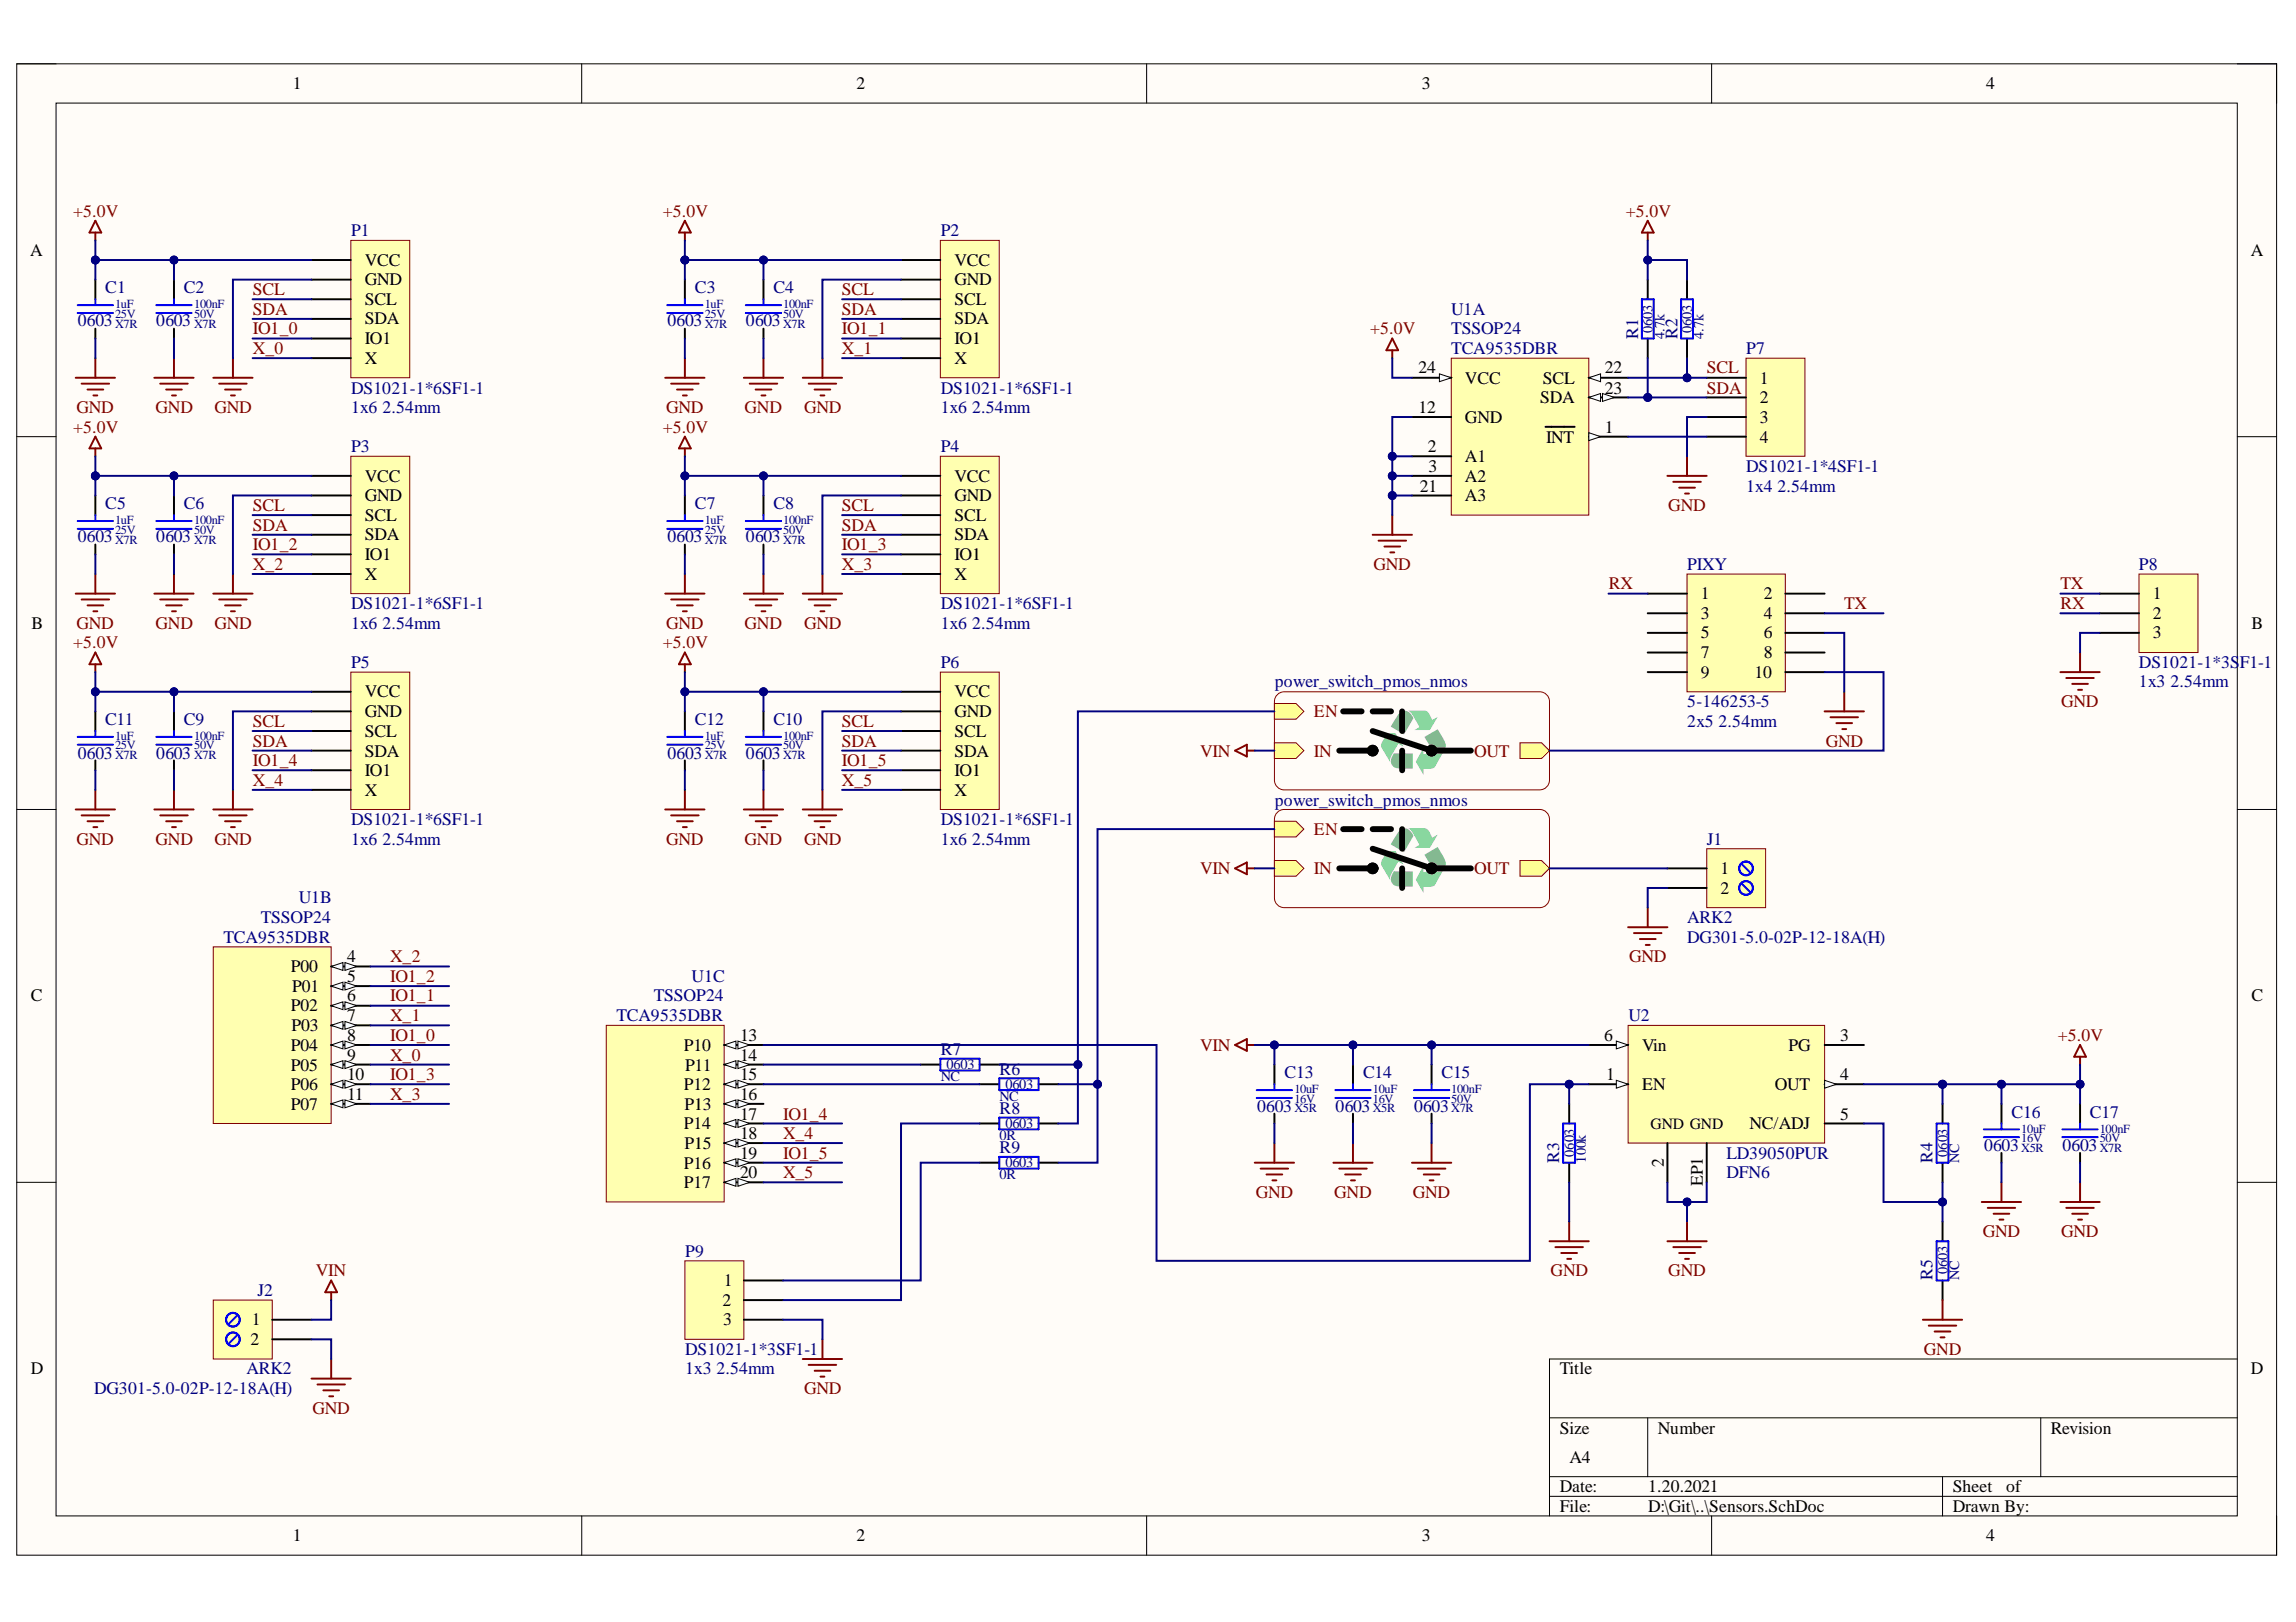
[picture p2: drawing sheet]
<svg xmlns="http://www.w3.org/2000/svg" width="297mm" height="210mm" viewBox="0 0 297 210" stroke-linecap="round" stroke-linejoin="round" font-family="sans-serif">
<defs><g id="words">
<g font-size="2.3">
<text x="37.9" y="11.6">1</text>
<text x="110.8" y="11.6">2</text>
<text x="183.9" y="11.6">3</text>
<text x="256.9" y="11.6">4</text>
<text x="3.9" y="33.1">A</text>
<text x="47.2" y="34.4">VCC</text>
<text x="123.5" y="34.4">VCC</text>
<text x="291.2" y="33.1">A</text>
<text x="47.2" y="36.9">GND</text>
<text x="47.2" y="39.4">SCL</text>
<text x="47.2" y="42">SDA</text>
<text x="123.5" y="36.9">GND</text>
<text x="123.5" y="39.4">SCL</text>
<text x="123.5" y="42">SDA</text>
<text x="47.2" y="44.5">IO1</text>
<text x="47.2" y="47">X</text>
<text x="123.5" y="44.5">IO1</text>
<text x="123.5" y="47">X</text>
<text x="183.5" y="53.5">12</text>
<text x="183.5" y="48.3">24</text>
<text x="189.5" y="49.7">VCC</text>
<text x="199.3" y="52.2">SDA</text>
<text x="199.6" y="49.7">SCL</text>
<text x="207.6" y="48.3">22</text>
<text x="207.6" y="50.9">23</text>
<text x="227.7" y="49.7">1</text>
<text x="227.7" y="52.2">2</text>
<text x="184.7" y="58.5">2</text>
<text x="189.5" y="59.8">A1</text>
<text x="189.5" y="54.7">GND</text>
<text x="200" y="57.3">INT</text>
<text x="207.6" y="56">1</text>
<text x="227.7" y="54.7">3</text>
<text x="227.7" y="57.3">4</text>
<text x="47.2" y="62.3">VCC</text>
<text x="47.2" y="64.9">GND</text>
<text x="123.5" y="62.3">VCC</text>
<text x="123.5" y="64.9">GND</text>
<text x="183.7" y="63.6">21</text>
<text x="184.8" y="61.1">3</text>
<text x="189.5" y="62.3">A2</text>
<text x="189.5" y="64.9">A3</text>
<text x="47.2" y="67.4">SCL</text>
<text x="47.2" y="69.9">SDA</text>
<text x="123.5" y="67.4">SCL</text>
<text x="123.5" y="69.9">SDA</text>
<text x="47.2" y="72.5">IO1</text>
<text x="47.2" y="75">X</text>
<text x="123.5" y="72.5">IO1</text>
<text x="123.5" y="75">X</text>
<text x="220.1" y="77.5">1</text>
<text x="228.2" y="77.5">2</text>
<text x="278.5" y="77.5">1</text>
<text x="4.1" y="81.4">B</text>
<text x="220.1" y="80.1">3</text>
<text x="220.1" y="82.6">5</text>
<text x="228.2" y="80.1">4</text>
<text x="228.2" y="82.6">6</text>
<text x="278.5" y="80.1">2</text>
<text x="278.5" y="82.6">3</text>
<text x="291.3" y="81.4">B</text>
<text x="220.1" y="85.2">7</text>
<text x="220.1" y="87.7">9</text>
<text x="227" y="87.7">10</text>
<text x="228.2" y="85.2">8</text>
<text x="47.2" y="90.2">VCC</text>
<text x="47.2" y="92.8">GND</text>
<text x="47.2" y="95.4">SCL</text>
<text x="123.5" y="90.2">VCC</text>
<text x="123.5" y="92.8">GND</text>
<text x="123.5" y="95.4">SCL</text>
<text x="47.2" y="97.9">SDA</text>
<text x="47.2" y="100.4">IO1</text>
<text x="123.5" y="97.9">SDA</text>
<text x="123.5" y="100.4">IO1</text>
<text x="47.2" y="103">X</text>
<text x="123.5" y="103">X</text>
<text x="222.6" y="113.1">1</text>
<text x="222.6" y="115.7">2</text>
<text x="37.6" y="125.8">P00</text>
<text x="44.9" y="124.5">4</text>
<text x="4" y="129.6">C</text>
<text x="37.6" y="130.9">P02</text>
<text x="37.8" y="128.3">P01</text>
<text x="44.9" y="127.1">5</text>
<text x="44.9" y="129.6">6</text>
<text x="291.3" y="129.6">C</text>
<text x="37.6" y="136">P04</text>
<text x="37.7" y="133.4">P03</text>
<text x="44.9" y="132.1">7</text>
<text x="44.9" y="134.7">8</text>
<text x="44.9" y="137.3">9</text>
<text x="88.5" y="136">P10</text>
<text x="95.7" y="134.7">13</text>
<text x="95.7" y="137.3">14</text>
<text x="207.5" y="134.7">6</text>
<text x="212.4" y="136">Vin</text>
<text x="231.4" y="136">PG</text>
<text x="238.1" y="134.7">3</text>
<text x="37.6" y="138.5">P05</text>
<text x="37.6" y="141.1">P06</text>
<text x="37.6" y="143.6">P07</text>
<text x="44.9" y="139.8">10</text>
<text x="44.9" y="142.3">11</text>
<text x="88.5" y="141.1">P12</text>
<text x="88.5" y="143.6">P13</text>
<text x="88.6" y="138.5">P11</text>
<text x="95.7" y="139.8">15</text>
<text x="95.7" y="142.3">16</text>
<text x="207.8" y="139.8">1</text>
<text x="212.4" y="141.1">EN</text>
<text x="229.6" y="141.1">OUT</text>
<text x="238.1" y="139.8">4</text>
<text x="88.5" y="146.2">P14</text>
<text x="88.5" y="148.7">P15</text>
<text x="95.7" y="144.9">17</text>
<text x="95.7" y="147.4">18</text>
<text x="95.7" y="150">19</text>
<text x="226.3" y="146.2">NC/ADJ</text>
<text x="238.1" y="144.9">5</text>
<text x="88.5" y="151.2">P16</text>
<text x="88.5" y="153.8">P17</text>
<text x="95.7" y="152.5">20</text>
<text x="215.2" y="151" transform="rotate(-90 215.2 151)">2</text>
<text x="220.3" y="153.5" transform="rotate(-90 220.3 153.5)">EP1</text>
<text x="93.6" y="166.4">1</text>
<text x="32.6" y="171.5">1</text>
<text x="93.5" y="169">2</text>
<text x="93.5" y="171.5">3</text>
<text x="4" y="177.8">D</text>
<text x="32.4" y="174">2</text>
<text x="201.8" y="177.8">Title</text>
<text x="291.2" y="177.8">D</text>
<text x="201.8" y="185.5">Size</text>
<text x="214.5" y="185.5">Number</text>
<text x="265.3" y="185.5">Revision</text>
<text x="203.1" y="189.3">A4</text>
<text x="201.8" y="193.1">Date:</text>
<text x="201.8" y="195.7">File:</text>
<text x="213.2" y="193.1">1.20.2021</text>
<text x="213.2" y="195.7">D:\Git\..\Sensors.SchDoc</text>
<text x="252.6" y="193.1">Sheet</text>
<text x="252.6" y="195.7">Drawn By:</text>
<text x="259.6" y="193.1">of</text>
<text x="37.9" y="199.5">1</text>
<text x="110.8" y="199.5">2</text>
<text x="183.9" y="199.5">3</text>
<text x="256.9" y="199.5">4</text>
</g>
<g font-size="2.3" fill="#800000">
<text x="9.5" y="28">+5.0V</text>
<text x="85.8" y="28">+5.0V</text>
<text x="210.3" y="28">+5.0V</text>
<text x="32.7" y="38.2">SCL</text>
<text x="32.7" y="40.7">SDA</text>
<text x="108.9" y="38.2">SCL</text>
<text x="108.9" y="40.7">SDA</text>
<text x="32.7" y="43.2">IO1_0</text>
<text x="32.7" y="45.8">X_0</text>
<text x="108.9" y="43.2">IO1_1</text>
<text x="108.9" y="45.8">X_1</text>
<text x="177.3" y="43.2">+5.0V</text>
<text x="9.9" y="53.5">GND</text>
<text x="20.1" y="53.5">GND</text>
<text x="27.7" y="53.5">GND</text>
<text x="86.2" y="53.5">GND</text>
<text x="96.3" y="53.5">GND</text>
<text x="104" y="53.5">GND</text>
<text x="220.8" y="48.3">SCL</text>
<text x="220.8" y="50.9">SDA</text>
<text x="9.5" y="56">+5.0V</text>
<text x="85.8" y="56">+5.0V</text>
<text x="32.7" y="66.1">SCL</text>
<text x="32.7" y="68.7">SDA</text>
<text x="32.7" y="71.2">IO1_2</text>
<text x="108.9" y="66.1">SCL</text>
<text x="108.9" y="68.7">SDA</text>
<text x="108.9" y="71.2">IO1_3</text>
<text x="215.8" y="66.1">GND</text>
<text x="32.7" y="73.7">X_2</text>
<text x="108.9" y="73.7">X_3</text>
<text x="177.7" y="73.7">GND</text>
<text x="208.1" y="76.3">RX</text>
<text x="266.6" y="76.3">TX</text>
<text x="9.5" y="83.9">+5.0V</text>
<text x="9.9" y="81.4">GND</text>
<text x="20.1" y="81.4">GND</text>
<text x="27.7" y="81.4">GND</text>
<text x="85.8" y="83.9">+5.0V</text>
<text x="86.2" y="81.4">GND</text>
<text x="96.3" y="81.4">GND</text>
<text x="104" y="81.4">GND</text>
<text x="238.6" y="78.8">TX</text>
<text x="266.6" y="78.8">RX</text>
<text x="32.7" y="94.1">SCL</text>
<text x="108.9" y="94.1">SCL</text>
<text x="170" y="92.8">EN</text>
<text x="266.7" y="91.5">GND</text>
<text x="32.7" y="96.6">SDA</text>
<text x="32.7" y="99.2">IO1_4</text>
<text x="32.7" y="101.7">X_4</text>
<text x="108.9" y="96.6">SDA</text>
<text x="108.9" y="99.2">IO1_5</text>
<text x="108.9" y="101.7">X_5</text>
<text x="155.3" y="97.9">VIN</text>
<text x="170" y="97.9">IN</text>
<text x="190.7" y="97.9">OUT</text>
<text x="236.2" y="96.6">GND</text>
<text x="9.9" y="109.3">GND</text>
<text x="20.1" y="109.3">GND</text>
<text x="27.7" y="109.3">GND</text>
<text x="86.2" y="109.3">GND</text>
<text x="96.3" y="109.3">GND</text>
<text x="104" y="109.3">GND</text>
<text x="155.3" y="113.1">VIN</text>
<text x="170" y="113.1">IN</text>
<text x="170" y="108">EN</text>
<text x="190.7" y="113.1">OUT</text>
<text x="50.5" y="124.5">X_2</text>
<text x="210.8" y="124.5">GND</text>
<text x="50.5" y="129.6">IO1_1</text>
<text x="50.5" y="127.1">IO1_2</text>
<text x="50.5" y="134.7">IO1_0</text>
<text x="50.5" y="137.3">X_0</text>
<text x="50.5" y="132.1">X_1</text>
<text x="155.3" y="136">VIN</text>
<text x="266.2" y="134.7">+5.0V</text>
<text x="50.5" y="139.8">IO1_3</text>
<text x="50.5" y="142.3">X_3</text>
<text x="101.3" y="144.9">IO1_4</text>
<text x="101.3" y="147.4">X_4</text>
<text x="101.3" y="150">IO1_5</text>
<text x="101.3" y="152.5">X_5</text>
<text x="162.5" y="155">GND</text>
<text x="172.6" y="155">GND</text>
<text x="182.8" y="155">GND</text>
<text x="256.5" y="160.1">GND</text>
<text x="266.7" y="160.1">GND</text>
<text x="40.8" y="165.2">VIN</text>
<text x="200.6" y="165.2">GND</text>
<text x="215.8" y="165.2">GND</text>
<text x="248.9" y="175.3">GND</text>
<text x="40.4" y="183">GND</text>
<text x="104" y="180.5">GND</text>
</g>
<g font-size="2.3" fill="#000080">
<text x="45.4" y="30.6">P1</text>
<text x="121.7" y="30.6">P2</text>
<text x="13.6" y="37.9">C1</text>
<text x="23.8" y="37.9">C2</text>
<text x="89.9" y="37.9">C3</text>
<text x="100.1" y="37.9">C4</text>
<text x="187.8" y="40.7">U1A</text>
<text x="10.1" y="42.2">0603</text>
<text x="20.2" y="42.2">0603</text>
<text x="86.4" y="42.2">0603</text>
<text x="96.5" y="42.2">0603</text>
<text x="187.8" y="45.8">TCA9535DBR</text>
<text x="187.8" y="43.2">TSSOP24</text>
<text x="211.9" y="43.8" transform="rotate(-90 211.9 43.8)">R1</text>
<text x="217" y="43.8" transform="rotate(-90 217 43.8)">R2</text>
<text x="225.9" y="45.8">P7</text>
<text x="45.4" y="50.9">DS1021-1*6SF1-1</text>
<text x="45.4" y="53.5">1x6</text>
<text x="49.5" y="53.5">2.54mm</text>
<text x="121.7" y="50.9">DS1021-1*6SF1-1</text>
<text x="121.7" y="53.5">1x6</text>
<text x="125.8" y="53.5">2.54mm</text>
<text x="45.4" y="58.5">P3</text>
<text x="121.7" y="58.5">P4</text>
<text x="13.6" y="65.9">C5</text>
<text x="23.8" y="65.9">C6</text>
<text x="89.9" y="65.9">C7</text>
<text x="100.1" y="65.9">C8</text>
<text x="225.9" y="61.1">DS1021-1*4SF1-1</text>
<text x="225.9" y="63.6">1x4</text>
<text x="230" y="63.6">2.54mm</text>
<text x="10.1" y="70.2">0603</text>
<text x="20.2" y="70.2">0603</text>
<text x="86.4" y="70.2">0603</text>
<text x="96.5" y="70.2">0603</text>
<text x="218.3" y="73.7">PIXY</text>
<text x="276.7" y="73.7">P8</text>
<text x="45.4" y="78.8">DS1021-1*6SF1-1</text>
<text x="45.4" y="81.4">1x6</text>
<text x="49.5" y="81.4">2.54mm</text>
<text x="121.7" y="78.8">DS1021-1*6SF1-1</text>
<text x="121.7" y="81.4">1x6</text>
<text x="125.8" y="81.4">2.54mm</text>
<text x="45.4" y="86.4">P5</text>
<text x="121.7" y="86.4">P6</text>
<text x="164.9" y="89">power_switch_pmos_nmos</text>
<text x="276.7" y="86.4">DS1021-1*3SF1-1</text>
<text x="276.7" y="89">1x3</text>
<text x="280.8" y="89">2.54mm</text>
<text x="13.6" y="93.9">C11</text>
<text x="23.8" y="93.9">C9</text>
<text x="89.9" y="93.9">C12</text>
<text x="100.1" y="93.9">C10</text>
<text x="218.3" y="91.5">5-146253-5</text>
<text x="218.3" y="94.1">2x5</text>
<text x="222.3" y="94.1">2.54mm</text>
<text x="10.1" y="98.2">0603</text>
<text x="20.2" y="98.2">0603</text>
<text x="86.4" y="98.2">0603</text>
<text x="96.5" y="98.2">0603</text>
<text x="45.4" y="106.8">DS1021-1*6SF1-1</text>
<text x="121.7" y="106.8">DS1021-1*6SF1-1</text>
<text x="164.9" y="104.2">power_switch_pmos_nmos</text>
<text x="45.4" y="109.3">1x6</text>
<text x="49.5" y="109.3">2.54mm</text>
<text x="121.7" y="109.3">1x6</text>
<text x="125.8" y="109.3">2.54mm</text>
<text x="220.8" y="109.3">J1</text>
<text x="33.7" y="119.5">TSSOP24</text>
<text x="38.7" y="116.9">U1B</text>
<text x="218.3" y="119.5">ARK2</text>
<text x="28.9" y="122">TCA9535DBR</text>
<text x="218.3" y="122">DG301-5.0-02P-12-18A(H)</text>
<text x="84.6" y="129.6">TSSOP24</text>
<text x="89.5" y="127.1">U1C</text>
<text x="79.8" y="132.1">TCA9535DBR</text>
<text x="121.7" y="136.5">R7</text>
<text x="210.7" y="132.1">U2</text>
<text x="129.3" y="139.1">R6</text>
<text x="162.6" y="143.9">0603</text>
<text x="166.2" y="139.6">C13</text>
<text x="172.8" y="143.9">0603</text>
<text x="176.3" y="139.6">C14</text>
<text x="182.9" y="143.9">0603</text>
<text x="186.5" y="139.6">C15</text>
<text x="129.3" y="144.1">R8</text>
<text x="129.3" y="149.2">R9</text>
<text x="223.4" y="150">LD39050PUR</text>
<text x="256.7" y="148.9">0603</text>
<text x="260.2" y="144.6">C16</text>
<text x="266.8" y="148.9">0603</text>
<text x="270.4" y="144.6">C17</text>
<text x="201.7" y="150.5" transform="rotate(-90 201.7 150.5)">R3</text>
<text x="223.4" y="152.5">DFN6</text>
<text x="250" y="150.5" transform="rotate(-90 250 150.5)">R4</text>
<text x="33.3" y="167.7">J2</text>
<text x="88.6" y="162.6">P9</text>
<text x="250" y="165.7" transform="rotate(-90 250 165.7)">R5</text>
<text x="31.9" y="177.8">ARK2</text>
<text x="88.6" y="175.3">DS1021-1*3SF1-1</text>
<text x="88.6" y="177.8">1x3</text>
<text x="92.7" y="177.8">2.54mm</text>
<text x="12.2" y="180.5">DG301-5.0-02P-12-18A(H)</text>
</g>
<text font-size="2" x="213.5" y="146.2">GND GND</text>
<g font-size="1.9" fill="#000080">
<text x="213.8" y="43.1" transform="rotate(-90 213.8 43.1)">0603</text>
<text x="215.3" y="43.8" transform="rotate(-90 215.3 43.8)">4.7k</text>
<text x="218.9" y="43.1" transform="rotate(-90 218.9 43.1)">0603</text>
<text x="220.4" y="43.8" transform="rotate(-90 220.4 43.8)">4.7k</text>
<text x="121.7" y="139.9">NC</text>
<text x="122.5" y="138.4">0603</text>
<text x="129.3" y="142.4">NC</text>
<text x="130.1" y="140.9">0603</text>
<text x="129.3" y="147.5">0R</text>
<text x="130.1" y="146">0603</text>
<text x="203.7" y="149.7" transform="rotate(-90 203.7 149.7)">0603</text>
<text x="251.9" y="149.7" transform="rotate(-90 251.9 149.7)">0603</text>
<text x="129.3" y="152.6">0R</text>
<text x="130.1" y="151.1">0603</text>
<text x="205.2" y="150.5" transform="rotate(-90 205.2 150.5)">100k</text>
<text x="253.5" y="150.5" transform="rotate(-90 253.5 150.5)">NC</text>
<text x="251.9" y="164.9" transform="rotate(-90 251.9 164.9)">0603</text>
<text x="253.5" y="165.7" transform="rotate(-90 253.5 165.7)">NC</text>
</g>
<g font-size="1.6" fill="#000080">
<text x="14.9" y="41.1">25V</text>
<text x="14.9" y="39.9">1uF</text>
<text x="25.1" y="41.1">50V</text>
<text x="25.1" y="39.9">100nF</text>
<text x="91.2" y="41.1">25V</text>
<text x="91.2" y="39.9">1uF</text>
<text x="101.3" y="41.1">50V</text>
<text x="101.3" y="39.9">100nF</text>
<text x="14.9" y="42.4">X7R</text>
<text x="25.1" y="42.4">X7R</text>
<text x="91.2" y="42.4">X7R</text>
<text x="101.3" y="42.4">X7R</text>
<text x="14.9" y="70.4">X7R</text>
<text x="14.9" y="69.1">25V</text>
<text x="14.9" y="67.8">1uF</text>
<text x="25.1" y="70.4">X7R</text>
<text x="25.1" y="69.1">50V</text>
<text x="25.1" y="67.8">100nF</text>
<text x="91.2" y="70.4">X7R</text>
<text x="91.2" y="69.1">25V</text>
<text x="91.2" y="67.8">1uF</text>
<text x="101.3" y="70.4">X7R</text>
<text x="101.3" y="69.1">50V</text>
<text x="101.3" y="67.8">100nF</text>
<text x="14.9" y="95.7">1uF</text>
<text x="25.1" y="95.7">100nF</text>
<text x="91.2" y="95.7">1uF</text>
<text x="101.3" y="95.7">100nF</text>
<text x="14.9" y="98.2">X7R</text>
<text x="14.9" y="97">25V</text>
<text x="25.1" y="98.2">X7R</text>
<text x="25.1" y="97">50V</text>
<text x="91.2" y="98.2">X7R</text>
<text x="91.2" y="97">25V</text>
<text x="101.3" y="98.2">X7R</text>
<text x="101.3" y="97">50V</text>
<text x="167.5" y="144">X5R</text>
<text x="167.5" y="142.7">16V</text>
<text x="167.5" y="141.4">10uF</text>
<text x="177.6" y="144">X5R</text>
<text x="177.6" y="142.7">16V</text>
<text x="177.6" y="141.4">10uF</text>
<text x="187.8" y="144">X7R</text>
<text x="187.8" y="142.7">50V</text>
<text x="187.8" y="141.4">100nF</text>
<text x="261.5" y="149.1">X5R</text>
<text x="261.5" y="147.8">16V</text>
<text x="261.5" y="146.6">10uF</text>
<text x="271.7" y="149.1">X7R</text>
<text x="271.7" y="147.8">50V</text>
<text x="271.7" y="146.6">100nF</text>
</g>
</g></defs>
<path d="M2.2 8.3h292.3v193h-292.3z" fill-rule="evenodd" fill="#fffcf8"/>
<path d="M2.2 8.3h292.3v193h-292.3z" fill="none" stroke="#000" stroke-width=".13"/>
<path d="M7.3 13.3h282.1v182.9h-282.1z" fill-rule="evenodd" fill="#fffcf8"/>
<g fill="none" stroke="#000" stroke-width=".13">
<path d="M2.2 8.3h5.1M7.3 13.3h282.1v182.9h-282.1zM75.3 8.3v5M148.3 8.3v5M221.4 8.3v5M289.4 8.3h5.1v5M2.2 56.5h5.1M289.4 56.5h5.1M2.2 104.8h5.1M289.4 104.8h5.1M2.2 153h5.1M289.4 153h5.1"/>
<path d="M289.4 175.9h-88.9v20.3M75.3 196.2v5.1M148.3 196.2v5.1M200.5 183.5h88.9M200.5 191.1h88.9M200.5 193.6h88.9M213.2 183.5v7.6M221.4 196.2v5.1M251.3 191.1v5.1M264 183.5v7.6M294.5 196.2v5.1"/>
</g>
<path d="M187.8 46.4h17.7v20.3h-17.7z" fill-rule="evenodd" fill="#ffffb0"/>
<path d="M187.8 46.4h17.7v20.3h-17.7z" fill="none" stroke="#800000" stroke-width=".13"/>
<path d="M205.5 56.5h5.1" fill="none" stroke="#000" stroke-width=".25"/>
<path d="M205.5 56l1.6 .5-1.6 .5z" fill="#f8fcff"/>
<path d="M205.5 56l1.6 .5-1.6 .5z" fill="none" stroke="#000" stroke-width=".13"/>
<path d="M182.7 59h5.1M182.7 54h5.1M199.9 55.2h3.8M205.5 48.9h5.1M182.7 61.6h5.1M182.7 64.1h5.1" fill="none" stroke="#000" stroke-width=".25"/>
<path d="M205.5 48.9l1.6-.5v1z" fill="#f8fcff"/>
<path d="M205.5 48.9l1.6-.5v1z" fill="none" stroke="#000" stroke-width=".13"/>
<path d="M205.5 51.4h5.1" fill="none" stroke="#000" stroke-width=".25"/>
<path d="M205.5 51.4l1.6-.5v1z" fill="#f8fcff"/>
<path d="M205.5 51.4l1.6-.5v1z" fill="none" stroke="#000" stroke-width=".13"/>
<path d="M207.3 50.9l1.6 .5-1.6 .5z" fill="#f8fcff"/>
<path d="M207.3 50.9l1.6 .5-1.6 .5z" fill="none" stroke="#000" stroke-width=".13"/>
<path d="M182.7 48.9h5.1" fill="none" stroke="#000" stroke-width=".25"/>
<path d="M186.2 48.4l1.6 .5-1.6 .5z" fill="#f8fcff"/>
<path d="M186.2 48.4l1.6 .5-1.6 .5z" fill="none" stroke="#000" stroke-width=".13"/>
<path d="M27.6 122.5h15.2v22.9h-15.2z" fill-rule="evenodd" fill="#ffffb0"/>
<path d="M27.6 122.5h15.2v22.9h-15.2z" fill="none" stroke="#800000" stroke-width=".13"/>
<path d="M42.8 125.1h5.1" fill="none" stroke="#000" stroke-width=".25"/>
<path d="M42.8 125.1l1.6-.5v1z" fill="#f8fcff"/>
<path d="M42.8 125.1l1.6-.5v1z" fill="none" stroke="#000" stroke-width=".13"/>
<path d="M44.6 124.6l1.6 .5-1.6 .5z" fill="#f8fcff"/>
<path d="M44.6 124.6l1.6 .5-1.6 .5z" fill="none" stroke="#000" stroke-width=".13"/>
<path d="M42.8 127.6h5.1" fill="none" stroke="#000" stroke-width=".25"/>
<path d="M42.8 127.6l1.6-.5v1z" fill="#f8fcff"/>
<path d="M42.8 127.6l1.6-.5v1z" fill="none" stroke="#000" stroke-width=".13"/>
<path d="M44.6 127.1l1.6 .5-1.6 .5z" fill="#f8fcff"/>
<path d="M44.6 127.1l1.6 .5-1.6 .5z" fill="none" stroke="#000" stroke-width=".13"/>
<path d="M42.8 130.2h5.1" fill="none" stroke="#000" stroke-width=".25"/>
<path d="M42.8 130.2l1.6-.6v1.1z" fill="#f8fcff"/>
<path d="M42.8 130.2l1.6-.6v1.1z" fill="none" stroke="#000" stroke-width=".13"/>
<path d="M44.6 129.6l1.6 .6-1.6 .5z" fill="#f8fcff"/>
<path d="M44.6 129.6l1.6 .6-1.6 .5z" fill="none" stroke="#000" stroke-width=".13"/>
<path d="M42.8 132.7h5.1" fill="none" stroke="#000" stroke-width=".25"/>
<path d="M42.8 132.7l1.6-.5v1z" fill="#f8fcff"/>
<path d="M42.8 132.7l1.6-.5v1z" fill="none" stroke="#000" stroke-width=".13"/>
<path d="M44.6 132.2l1.6 .5-1.6 .5z" fill="#f8fcff"/>
<path d="M44.6 132.2l1.6 .5-1.6 .5z" fill="none" stroke="#000" stroke-width=".13"/>
<path d="M42.8 135.2h5.1" fill="none" stroke="#000" stroke-width=".25"/>
<path d="M42.8 135.2l1.6-.5v1z" fill="#f8fcff"/>
<path d="M42.8 135.2l1.6-.5v1z" fill="none" stroke="#000" stroke-width=".13"/>
<path d="M44.6 134.7l1.6 .5-1.6 .5z" fill="#f8fcff"/>
<path d="M44.6 134.7l1.6 .5-1.6 .5z" fill="none" stroke="#000" stroke-width=".13"/>
<path d="M42.8 137.8h5.1" fill="none" stroke="#000" stroke-width=".25"/>
<path d="M42.8 137.8l1.6-.5v1z" fill="#f8fcff"/>
<path d="M42.8 137.8l1.6-.5v1z" fill="none" stroke="#000" stroke-width=".13"/>
<path d="M44.6 137.3l1.6 .5-1.6 .5z" fill="#f8fcff"/>
<path d="M44.6 137.3l1.6 .5-1.6 .5z" fill="none" stroke="#000" stroke-width=".13"/>
<path d="M42.8 140.3h5.1" fill="none" stroke="#000" stroke-width=".25"/>
<path d="M42.8 140.3l1.6-.5v1z" fill="#f8fcff"/>
<path d="M42.8 140.3l1.6-.5v1z" fill="none" stroke="#000" stroke-width=".13"/>
<path d="M44.6 139.8l1.6 .5-1.6 .5z" fill="#f8fcff"/>
<path d="M44.6 139.8l1.6 .5-1.6 .5z" fill="none" stroke="#000" stroke-width=".13"/>
<path d="M42.8 142.9h5.1" fill="none" stroke="#000" stroke-width=".25"/>
<path d="M42.8 142.9l1.6-.6v1.1z" fill="#f8fcff"/>
<path d="M42.8 142.9l1.6-.6v1.1z" fill="none" stroke="#000" stroke-width=".13"/>
<path d="M44.6 142.3l1.6 .6-1.6 .5z" fill="#f8fcff"/>
<path d="M44.6 142.3l1.6 .6-1.6 .5z" fill="none" stroke="#000" stroke-width=".13"/>
<path d="M78.4 132.7h15.3v22.8h-15.3z" fill-rule="evenodd" fill="#ffffb0"/>
<path d="M78.4 132.7h15.3v22.8h-15.3z" fill="none" stroke="#800000" stroke-width=".13"/>
<path d="M93.7 135.2h5.1" fill="none" stroke="#000" stroke-width=".25"/>
<path d="M93.7 135.2l1.5-.5v1z" fill="#f8fcff"/>
<path d="M93.7 135.2l1.5-.5v1z" fill="none" stroke="#000" stroke-width=".13"/>
<path d="M95.5 134.7l1.5 .5-1.5 .5z" fill="#f8fcff"/>
<path d="M95.5 134.7l1.5 .5-1.5 .5z" fill="none" stroke="#000" stroke-width=".13"/>
<path d="M93.7 137.8h5.1" fill="none" stroke="#000" stroke-width=".25"/>
<path d="M93.7 137.8l1.5-.5v1z" fill="#f8fcff"/>
<path d="M93.7 137.8l1.5-.5v1z" fill="none" stroke="#000" stroke-width=".13"/>
<path d="M95.5 137.3l1.5 .5-1.5 .5z" fill="#f8fcff"/>
<path d="M95.5 137.3l1.5 .5-1.5 .5z" fill="none" stroke="#000" stroke-width=".13"/>
<path d="M93.7 140.3h5.1" fill="none" stroke="#000" stroke-width=".25"/>
<path d="M93.7 140.3l1.5-.5v1z" fill="#f8fcff"/>
<path d="M93.7 140.3l1.5-.5v1z" fill="none" stroke="#000" stroke-width=".13"/>
<path d="M95.5 139.8l1.5 .5-1.5 .5z" fill="#f8fcff"/>
<path d="M95.5 139.8l1.5 .5-1.5 .5z" fill="none" stroke="#000" stroke-width=".13"/>
<path d="M93.7 142.9h5.1" fill="none" stroke="#000" stroke-width=".25"/>
<path d="M93.7 142.9l1.5-.6v1.1z" fill="#f8fcff"/>
<path d="M93.7 142.9l1.5-.6v1.1z" fill="none" stroke="#000" stroke-width=".13"/>
<path d="M95.5 142.3l1.5 .6-1.5 .5z" fill="#f8fcff"/>
<path d="M95.5 142.3l1.5 .6-1.5 .5z" fill="none" stroke="#000" stroke-width=".13"/>
<path d="M93.7 145.4h5.1" fill="none" stroke="#000" stroke-width=".25"/>
<path d="M93.7 145.4l1.5-.5v1z" fill="#f8fcff"/>
<path d="M93.7 145.4l1.5-.5v1z" fill="none" stroke="#000" stroke-width=".13"/>
<path d="M95.5 144.9l1.5 .5-1.5 .5z" fill="#f8fcff"/>
<path d="M95.5 144.9l1.5 .5-1.5 .5z" fill="none" stroke="#000" stroke-width=".13"/>
<path d="M93.7 147.9h5.1" fill="none" stroke="#000" stroke-width=".25"/>
<path d="M93.7 147.9l1.5-.5v1z" fill="#f8fcff"/>
<path d="M93.7 147.9l1.5-.5v1z" fill="none" stroke="#000" stroke-width=".13"/>
<path d="M95.5 147.4l1.5 .5-1.5 .5z" fill="#f8fcff"/>
<path d="M95.5 147.4l1.5 .5-1.5 .5z" fill="none" stroke="#000" stroke-width=".13"/>
<path d="M93.7 150.5h5.1" fill="none" stroke="#000" stroke-width=".25"/>
<path d="M93.7 150.5l1.5-.5v1z" fill="#f8fcff"/>
<path d="M93.7 150.5l1.5-.5v1z" fill="none" stroke="#000" stroke-width=".13"/>
<path d="M95.5 150l1.5 .5-1.5 .5z" fill="#f8fcff"/>
<path d="M95.5 150l1.5 .5-1.5 .5z" fill="none" stroke="#000" stroke-width=".13"/>
<path d="M93.7 153h5.1" fill="none" stroke="#000" stroke-width=".25"/>
<path d="M93.7 153l1.5-.5v1z" fill="#f8fcff"/>
<path d="M93.7 153l1.5-.5v1z" fill="none" stroke="#000" stroke-width=".13"/>
<path d="M95.5 152.5l1.5 .5-1.5 .5z" fill="#f8fcff"/>
<path d="M95.5 152.5l1.5 .5-1.5 .5z" fill="none" stroke="#000" stroke-width=".13"/>
<path d="M45.4 31.1h7.6v17.8h-7.6z" fill-rule="evenodd" fill="#ffffb0"/>
<path d="M45.4 31.1h7.6v17.8h-7.6z" fill="none" stroke="#800000" stroke-width=".13"/>
<path d="M12.3 36.2v2.5M22.5 36.2v2.5M40.3 33.6h5.1M40.3 36.2h5.1M40.3 38.7h5.1M12.3 42.5v1.3M22.5 42.5v1.3M40.3 41.3h5.1M40.3 43.8h5.1M40.3 46.3h5.1" fill="none" stroke="#000" stroke-width=".25"/>
<g fill="none" stroke="#800000" stroke-width=".25">
<path d="M12.3 28.6l.8 1.5h-1.5zM12.3 30.1v1M9.8 48.9h5.1M10.6 49.6h3.5M11.3 50.4h2.1M12.1 51.2h.5M12.3 46.3v2.6M20 48.9h5M20.7 49.6h3.6M21.5 50.4h2M22.3 51.2h.5M22.5 46.3v2.6"/>
<path d="M27.6 48.9h5.1M28.4 49.6h3.5M29.1 50.4h2M29.9 51.2h.5M30.1 46.3v2.6"/>
</g>
<path d="M10 39.5h4.6M12.3 38.7v.8M20.2 39.5h4.6M22.5 38.7v.8M10 40.5h4.6M20.2 40.5h4.6" fill="none" stroke="#00f" stroke-width=".25"/>
<path d="M121.7 31.1h7.6v17.8h-7.6z" fill-rule="evenodd" fill="#ffffb0"/>
<path d="M121.7 31.1h7.6v17.8h-7.6z" fill="none" stroke="#800000" stroke-width=".13"/>
<path d="M88.6 36.2v2.5M98.8 36.2v2.5M116.6 33.6h5.1M116.6 36.2h5.1M116.6 38.7h5.1M88.6 42.5v1.3M98.8 42.5v1.3M116.6 41.3h5.1M116.6 43.8h5.1M116.6 46.3h5.1" fill="none" stroke="#000" stroke-width=".25"/>
<g fill="none" stroke="#800000" stroke-width=".25">
<path d="M88.6 28.6l.8 1.5h-1.6zM88.6 30.1v1M86.1 48.9h5M86.8 49.6h3.6M87.6 50.4h2M88.3 51.2h.6M88.6 46.3v2.6M96.2 48.9h5.1M97 49.6h3.6M97.8 50.4h2M98.5 51.2h.5M98.8 46.3v2.6"/>
<path d="M103.9 48.9h5M104.6 49.6h3.6M105.4 50.4h2M106.1 51.2h.6M106.4 46.3v2.6"/>
</g>
<path d="M86.3 39.5h4.6M88.6 38.7v.8M96.5 39.5h4.6M98.8 38.7v.8M86.3 40.5h4.6M96.5 40.5h4.6" fill="none" stroke="#00f" stroke-width=".25"/>
<path d="M45.4 59h7.6v17.8h-7.6z" fill-rule="evenodd" fill="#ffffb0"/>
<path d="M45.4 59h7.6v17.8h-7.6z" fill="none" stroke="#800000" stroke-width=".13"/>
<path d="M12.3 64.1v2.6M12.3 70.5v1.2M22.5 64.1v2.6M22.5 70.5v1.2M40.3 61.6h5.1M40.3 64.1h5.1M40.3 66.7h5.1M40.3 69.2h5.1M40.3 71.7h5.1M40.3 74.3h5.1" fill="none" stroke="#000" stroke-width=".25"/>
<g fill="none" stroke="#800000" stroke-width=".25">
<path d="M12.3 56.5l.8 1.5h-1.5zM12.3 58v1M9.8 76.8h5.1M10.6 77.6h3.5M11.3 78.3h2.1M12.1 79.1h.5M12.3 74.3v2.5M20 76.8h5M20.7 77.6h3.6M21.5 78.3h2M22.3 79.1h.5M22.5 74.3v2.5"/>
<path d="M27.6 76.8h5.1M28.4 77.6h3.5M29.1 78.3h2M29.9 79.1h.5M30.1 74.3v2.5"/>
</g>
<path d="M10 68.4h4.6M10 67.4h4.6M12.3 66.7v.7M20.2 68.4h4.6M20.2 67.4h4.6M22.5 66.7v.7" fill="none" stroke="#00f" stroke-width=".25"/>
<path d="M121.7 59h7.6v17.8h-7.6z" fill-rule="evenodd" fill="#ffffb0"/>
<path d="M121.7 59h7.6v17.8h-7.6z" fill="none" stroke="#800000" stroke-width=".13"/>
<path d="M88.6 64.1v2.6M88.6 70.5v1.2M98.8 64.1v2.6M98.8 70.5v1.2M116.6 61.6h5.1M116.6 64.1h5.1M116.6 66.7h5.1M116.6 69.2h5.1M116.6 71.7h5.1M116.6 74.3h5.1" fill="none" stroke="#000" stroke-width=".25"/>
<g fill="none" stroke="#800000" stroke-width=".25">
<path d="M88.6 56.5l.8 1.5h-1.6zM88.6 58v1M180.1 43.8l.8 1.5h-1.5zM180.1 45.3v1.1M86.1 76.8h5M86.8 77.6h3.6M87.6 78.3h2M88.3 79.1h.6M88.6 74.3v2.5M96.2 76.8h5.1M97 77.6h3.6M97.8 78.3h2"/>
<path d="M98.5 79.1h.5M98.8 74.3v2.5M103.9 76.8h5M104.6 77.6h3.6M105.4 78.3h2M106.1 79.1h.6M106.4 74.3v2.5M177.6 69.2h5.1M178.3 70h3.6M179.1 70.7h2M179.9 71.5h.5M180.1 66.7v2.5"/>
</g>
<path d="M86.3 68.4h4.6M86.3 67.4h4.6M88.6 66.7v.7M96.5 68.4h4.6M96.5 67.4h4.6M98.8 66.7v.7" fill="none" stroke="#00f" stroke-width=".25"/>
<path d="M225.9 46.4h7.6v12.6h-7.6z" fill-rule="evenodd" fill="#ffffb0"/>
<path d="M225.9 46.4h7.6v12.6h-7.6z" fill="none" stroke="#800000" stroke-width=".13"/>
<path d="M213.2 36.2v2.5M218.3 36.2v2.5M213.2 43.8v2.6M218.3 43.8v2.6M220.8 48.9h5.1M220.8 51.4h5.1M220.8 54h5.1M220.8 56.5h5.1" fill="none" stroke="#000" stroke-width=".25"/>
<path d="M213.2 28.6l.7 1.5h-1.5zM213.2 30.1v1M218.3 59v2.6M215.7 61.6h5.1M216.5 62.4h3.5M217.2 63.1h2.1M218 63.9h.5" fill="none" stroke="#800000" stroke-width=".25"/>
<path d="M212.4 38.7h1.5v5.1h-1.5zM217.5 38.7h1.5v5.1h-1.5z" fill="none" stroke="#00f" stroke-width=".25"/>
<path d="M45.4 87h7.6v17.8h-7.6z" fill-rule="evenodd" fill="#ffffb0"/>
<path d="M45.4 87h7.6v17.8h-7.6z" fill="none" stroke="#800000" stroke-width=".13"/>
<path d="M12.3 92.1v2.5M12.3 98.4v1.3M22.5 92.1v2.5M22.5 98.4v1.3M40.3 89.5h5.1M40.3 92.1h5.1M40.3 94.6h5.1M40.3 97.1h5.1M40.3 99.7h5.1M40.3 102.2h5.1" fill="none" stroke="#000" stroke-width=".25"/>
<g fill="none" stroke="#800000" stroke-width=".25">
<path d="M12.3 84.4l.8 1.6h-1.5zM12.3 86v1M9.8 104.8h5.1M10.6 105.5h3.5M11.3 106.3h2.1M12.1 107h.5M12.3 102.2v2.6M20 104.8h5M20.7 105.5h3.6M21.5 106.3h2M22.3 107h.5M22.5 102.2v2.6"/>
<path d="M27.6 104.8h5.1M28.4 105.5h3.5M29.1 106.3h2M29.9 107h.5M30.1 102.2v2.6"/>
</g>
<path d="M10 96.4h4.6M10 95.4h4.6M12.3 94.6v.8M20.2 96.4h4.6M20.2 95.4h4.6M22.5 94.6v.8" fill="none" stroke="#00f" stroke-width=".25"/>
<path d="M121.7 87h7.6v17.8h-7.6z" fill-rule="evenodd" fill="#ffffb0"/>
<path d="M121.7 87h7.6v17.8h-7.6z" fill="none" stroke="#800000" stroke-width=".13"/>
<path d="M88.6 92.1v2.5M88.6 98.4v1.3M98.8 92.1v2.5M98.8 98.4v1.3M116.6 89.5h5.1M116.6 92.1h5.1M116.6 94.6h5.1M116.6 97.1h5.1M116.6 99.7h5.1M116.6 102.2h5.1" fill="none" stroke="#000" stroke-width=".25"/>
<g fill="none" stroke="#800000" stroke-width=".25">
<path d="M88.6 84.4l.8 1.6h-1.6zM88.6 86v1M86.1 104.8h5M86.8 105.5h3.6M87.6 106.3h2M88.3 107h.6M88.6 102.2v2.6M96.2 104.8h5.1M97 105.5h3.6M97.8 106.3h2M98.5 107h.5M98.8 102.2v2.6"/>
<path d="M103.9 104.8h5M104.6 105.5h3.6M105.4 106.3h2M106.1 107h.6M106.4 102.2v2.6"/>
</g>
<path d="M86.3 96.4h4.6M86.3 95.4h4.6M88.6 94.6v.8M96.5 96.4h4.6M96.5 95.4h4.6M98.8 94.6v.8" fill="none" stroke="#00f" stroke-width=".25"/>
<path d="M218.3 74.3h12.7v15.2h-12.7z" fill-rule="evenodd" fill="#ffffb0"/>
<path d="M218.3 74.3h12.7v15.2h-12.7z" fill="none" stroke="#800000" stroke-width=".13"/>
<path d="M213.2 76.8h5.1M213.2 79.4h5.1M231 76.8h5.1M231 79.4h5.1M213.2 81.9h5.1M213.2 84.4h5.1M213.2 87h5.1M231 81.9h5.1M231 84.4h5.1M231 87h5.1" fill="none" stroke="#000" stroke-width=".25"/>
<path d="M159.8 97.1l1.5-.7v1.5zM161.3 97.1h1M236.1 92.1h5M236.8 92.8h3.6M237.6 93.6h2M238.3 94.4h.5M238.6 89.5v2.6" fill="none" stroke="#800000" stroke-width=".25"/>
<path d="M27.6 168.2h7.6v7.7h-7.6z" fill-rule="evenodd" fill="#ffffb0"/>
<path d="M27.6 168.2h7.6v7.7h-7.6z" fill="none" stroke="#800000" stroke-width=".13"/>
<path d="M35.2 170.8h5.1M35.2 173.3h5.1" fill="none" stroke="#000" stroke-width=".25"/>
<g fill="none" stroke="#00f" stroke-width=".25">
<path d="M30.6 170.3l-1 1M30.6 172.8l-1 1"/>
<circle cx="30.1" cy="170.8" r=".89"/>
<circle cx="30.1" cy="173.3" r=".88"/>
<circle cx="30.1" cy="173.3" r=".89"/>
</g>
<path d="M40.3 178.4h5.1M41.1 179.2h3.5M41.8 179.9h2.1M42.8 165.7l.8 1.5h-1.5zM42.8 167.2v1M42.8 175.9v2.5M42.6 180.7h.5" fill="none" stroke="#800000" stroke-width=".25"/>
<path d="M276.7 74.3h7.7v10.1h-7.7z" fill-rule="evenodd" fill="#ffffb0"/>
<path d="M276.7 74.3h7.7v10.1h-7.7zM165.1 90l.6-.4 .4-.1h33.1a1.27 1.27 0 0 1 1.3 1.3v10.2a1.27 1.27 0 0 1-1.3 1.2h-33.1a1.26 1.26 0 0 1-1.2-1.2v-10.2z" fill="none" stroke="#800000" stroke-width=".13"/>
<path d="M271.6 76.8h5.1M271.6 79.4h5.1M271.6 81.9h5.1" fill="none" stroke="#000" stroke-width=".25"/>
<path d="M266.6 87h5M267.3 87.7h3.6M268.1 88.5h2M268.9 89.3h.5M269.1 84.4v2.6" fill="none" stroke="#800000" stroke-width=".25"/>
<path d="M182.1 92h2.4l.4 .4 .4 .8 .7-.4-1 1.7h-2l.6-.4-1-1.9z" fill="#82d79a"/>
<path d="M181.1 92.2a1.03 1.03 0 0 1 1.6 .5l.2 .2-1.3 2.1-1.7-1z" fill="#82bc95"/>
<path d="M184.1 96.8v.8h2l.3-.1 .3-.2-1.2 2-.3 .2h-1v.8l-1-1.7z" fill="#82d79a"/>
<path d="M184.3 95.4l1.7-1 .9 1.6a1.03 1.03 0 0 1-.1 1.1 1.03 1.03 0 0 1-1.1 .4h-.2z" fill="#82bc95"/>
<path d="M178.6 94.9h1.9l1.1 1.7-.7-.4-.9 1.7-.2 .4 .1 .3-1.2-2 .1-.5 .5-.8z" fill="#82d79a"/>
<path d="M180.3 97.5h2.5v2l-1.9-.1a1.01 1.01 0 0 1-.9-.5 1.01 1.01 0 0 1 .2-1.1z" fill="#82bc95"/>
<path d="M164.9 96.1h2.8l1 1-1 1.1h-2.8z" fill-rule="evenodd" fill="#ffff80"/>
<path d="M164.9 96.1h2.8l1 1-1 1.1h-2.8z" fill="none" stroke="#800000" stroke-width=".13"/>
<path d="M164.9 91h2.8l1 1.1-1 1h-2.8z" fill-rule="evenodd" fill="#ffff80"/>
<path d="M164.9 91h2.8l1 1.1-1 1h-2.8z" fill="none" stroke="#800000" stroke-width=".13"/>
<path d="M196.6 96.1h2.8l1.1 1-1.1 1.1h-2.8z" fill-rule="evenodd" fill="#ffff80"/>
<path d="M196.6 96.1h2.8l1.1 1-1.1 1.1h-2.8z" fill="none" stroke="#800000" stroke-width=".13"/>
<g fill="none" stroke="#000" stroke-width=".76">
<path d="M173.3 97.1h4.3M173.8 92.1h2.4M177.6 94.6l7.6 2.5h5.1M177.6 92.1h2.4M181.4 92.1v2.5M181.4 97.1v2.6"/>
<circle cx="177.6" cy="97.1" r=".37"/>
<circle cx="185.2" cy="97.1" r=".37"/>
</g>
<path d="M220.8 109.8h7.6v7.7h-7.6z" fill-rule="evenodd" fill="#ffffb0"/>
<path d="M165.4 105l.7-.2h33.1a1.27 1.27 0 0 1 1.3 1.2v10.2a1.27 1.27 0 0 1-1.3 1.3h-33.1a1.26 1.26 0 0 1-1.2-1.3v-10.2v-.4zM220.8 109.8h7.6v7.7h-7.6z" fill="none" stroke="#800000" stroke-width=".13"/>
<path d="M215.7 112.4h5.1M215.7 114.9h5.1" fill="none" stroke="#000" stroke-width=".25"/>
<g fill="none" stroke="#00f" stroke-width=".25">
<path d="M225.4 111.9l1 1M225.4 114.4l1 1"/>
<circle cx="225.9" cy="112.4" r=".89"/>
<circle cx="225.9" cy="114.9" r=".89"/>
</g>
<path d="M159.8 112.4l1.5-.8v1.5zM161.3 112.4h1M210.6 120h5.1M213.2 117.5v2.5M211.4 120.8h3.6M212.2 121.5h2M212.9 122.3h.5" fill="none" stroke="#800000" stroke-width=".25"/>
<path d="M182.1 107.2h2.4l.4 .4 .4 .8 .7-.4-1 1.7h-2l.6-.4-1-1.8z" fill="#82d79a"/>
<path d="M181.1 107.5a1.02 1.02 0 0 1 1.6 .4l.2 .3-1.3 2.1-1.7-1z" fill="#82bc95"/>
<path d="M184.1 112.1v.7h2h.3l.3-.2-1.2 2-.3 .1-1 .1v.8l-1-1.8z" fill="#82d79a"/>
<path d="M184.3 110.6l1.7-1 .9 1.6a1.04 1.04 0 0 1-.1 1.2 1.04 1.04 0 0 1-1.1 .3h-.2z" fill="#82bc95"/>
<path d="M178.6 110.1h1.9l1.1 1.8-.7-.4-.9 1.7-.2 .3 .1 .4-1.2-2 .1-.6 .5-.8z" fill="#82d79a"/>
<path d="M180.3 112.8h2.5v1.9h-1.9a1.01 1.01 0 0 1-.9-.6 1.01 1.01 0 0 1 .2-1.1z" fill="#82bc95"/>
<path d="M164.9 111.4h2.8l1 1-1 1h-2.8z" fill-rule="evenodd" fill="#ffff80"/>
<path d="M164.9 111.4h2.8l1 1-1 1h-2.8z" fill="none" stroke="#800000" stroke-width=".13"/>
<path d="M164.9 106.3h2.8l1 1-1 1h-2.8z" fill-rule="evenodd" fill="#ffff80"/>
<path d="M164.9 106.3h2.8l1 1-1 1h-2.8z" fill="none" stroke="#800000" stroke-width=".13"/>
<path d="M196.6 111.4h2.8l1.1 1-1.1 1h-2.8z" fill-rule="evenodd" fill="#ffff80"/>
<path d="M196.6 111.4h2.8l1.1 1-1.1 1h-2.8z" fill="none" stroke="#800000" stroke-width=".13"/>
<g fill="none" stroke="#000" stroke-width=".76">
<path d="M173.3 112.4h4.3M173.8 107.3h2.4M177.6 109.8l7.6 2.6h5.1M177.6 107.3h2.4M181.4 107.3v2.5M181.4 112.4v2.5"/>
<circle cx="177.6" cy="112.4" r=".37"/>
<circle cx="185.2" cy="112.4" r=".37"/>
</g>
<path d="M210.6 132.7h25.5v15.2h-25.5z" fill-rule="evenodd" fill="#ffffb0"/>
<path d="M210.6 132.7h25.5v15.2h-25.5z" fill="none" stroke="#800000" stroke-width=".13"/>
<path d="M205.5 135.2h5.1" fill="none" stroke="#000" stroke-width=".25"/>
<path d="M209.1 134.7l1.5 .5-1.5 .5z" fill="#f8fcff"/>
<path d="M209.1 134.7l1.5 .5-1.5 .5z" fill="none" stroke="#000" stroke-width=".13"/>
<path d="M205.5 140.3h5.1" fill="none" stroke="#000" stroke-width=".25"/>
<path d="M209.1 139.8l1.5 .5-1.5 .5z" fill="#f8fcff"/>
<path d="M209.1 139.8l1.5 .5-1.5 .5z" fill="none" stroke="#000" stroke-width=".13"/>
<path d="M236.1 135.2h5M215.7 147.9v5.1M236.1 140.3h5" fill="none" stroke="#000" stroke-width=".25"/>
<path d="M236.1 139.8l1.5 .5-1.5 .5z" fill="#f8fcff"/>
<path d="M236.1 139.8l1.5 .5-1.5 .5z" fill="none" stroke="#000" stroke-width=".13"/>
<g fill="none" stroke="#000" stroke-width=".25">
<path d="M119.1 137.8h2.6M126.7 137.8h2.6M164.9 137.8v2.5M175 137.8v2.5M185.2 137.8v2.5M126.7 145.4h2.6M126.7 140.3h2.6M126.7 150.5h2.6M134.4 145.4h2.5M134.4 140.3h2.5M134.4 150.5h2.5M164.9 144.1v1.3"/>
<path d="M175 144.1v1.3M185.2 144.1v1.3M203 142.9v2.5M203 150.5v2.5M220.8 147.9v5.1M236.1 145.4h5M251.3 142.9v2.5M251.3 150.5v2.5M251.3 158.1v2.5M258.9 142.9v2.5M258.9 149.2v1.3M269.1 142.9v2.5"/>
<path d="M269.1 149.2v1.3M251.3 165.7v2.5"/>
</g>
<g fill="none" stroke="#800000" stroke-width=".25">
<path d="M159.8 135.2l1.5-.7v1.5zM161.3 135.2h1M269.1 135.2l.8 1.6h-1.6zM269.1 136.8v1M162.3 150.5h5.1M163.1 151.2h3.5M163.9 152h2M164.6 152.8h.5M164.9 147.9v2.6M172.5 150.5h5.1M173.3 151.2h3.5M174 152h2.1"/>
<path d="M174.8 152.8h.5M175 147.9v2.6M182.7 150.5h5.1M183.4 151.2h3.6M184.2 152h2M185 152.8h.5M185.2 147.9v2.6M203 158.1v2.5M218.3 158.1v2.5M256.4 155.6h5.1M257.2 156.3h3.5M257.9 157.1h2"/>
<path d="M258.7 157.8h.5M258.9 153v2.6M266.6 155.6h5M267.3 156.3h3.6M268.1 157.1h2M268.9 157.8h.5M269.1 153v2.6M200.5 160.6h5M201.2 161.4h3.6M202 162.2h2M202.8 162.9h.5M215.7 160.6h5.1"/>
<path d="M216.5 161.4h3.5M217.2 162.2h2.1M218 162.9h.5M248.8 170.8h5M249.5 171.5h3.6M250.3 172.3h2M251 173.1h.6M251.3 168.2v2.6"/>
</g>
<g fill="none" stroke="#00f" stroke-width=".25">
<path d="M121.7 137h5v1.5h-5zM129.3 139.5h5.1v1.6h-5.1zM129.3 144.6h5.1v1.6h-5.1zM129.3 149.7h5.1v1.5h-5.1zM162.6 142.1h4.6M162.6 141.1h4.6M164.9 140.3v.8M172.8 142.1h4.5M172.8 141.1h4.5M175 140.3v.8M182.9 142.1h4.6M182.9 141.1h4.6"/>
<path d="M185.2 140.3v.8M202.2 145.4h1.6v5.1h-1.6zM250.5 145.4h1.6v5.1h-1.6zM256.7 147.2h4.5M256.7 146.2h4.5M258.9 145.4v.8M266.8 147.2h4.6M266.8 146.2h4.6M269.1 145.4v.8M250.5 160.6h1.6v5.1h-1.6z"/>
</g>
<path d="M88.6 163.2h7.6v10.1h-7.6z" fill-rule="evenodd" fill="#ffffb0"/>
<path d="M88.6 163.2h7.6v10.1h-7.6z" fill="none" stroke="#800000" stroke-width=".13"/>
<path d="M96.2 165.7h5.1M96.2 168.2h5.1M96.2 170.8h5.1" fill="none" stroke="#000" stroke-width=".25"/>
<path d="M103.9 175.9h5M104.6 176.6h3.6M105.4 177.4h2M106.2 178.1h.5M106.4 173.3v2.6" fill="none" stroke="#800000" stroke-width=".25"/>
<path d="M12.3 31.1v2.5M32.7 38.7h7.6M40.3 36.2h-10.2v10.1M12.3 43.8v2.5M22.5 43.8v2.5M32.7 41.3h7.6M32.7 43.8h7.6M32.7 46.3h7.6" fill="none" stroke="#000080" stroke-width=".25"/>
<circle cx="12.3" cy="33.6" r=".51" fill="#000080"/>
<circle cx="12.3" cy="33.6" r=".51" fill="none" stroke="#000080" stroke-width=".13"/>
<path d="M12.3 33.6h28" fill="none" stroke="#000080" stroke-width=".25"/>
<circle cx="12.3" cy="33.6" r=".51" fill="#000080"/>
<circle cx="12.3" cy="33.6" r=".51" fill="none" stroke="#000080" stroke-width=".13"/>
<circle cx="22.5" cy="33.6" r=".51" fill="#000080"/>
<circle cx="22.5" cy="33.6" r=".51" fill="none" stroke="#000080" stroke-width=".13"/>
<path d="M12.3 33.6v2.6" fill="none" stroke="#000080" stroke-width=".25"/>
<circle cx="12.3" cy="33.6" r=".51" fill="#000080"/>
<circle cx="12.3" cy="33.6" r=".51" fill="none" stroke="#000080" stroke-width=".13"/>
<path d="M22.5 33.6v2.6" fill="none" stroke="#000080" stroke-width=".25"/>
<circle cx="22.5" cy="33.6" r=".51" fill="#000080"/>
<circle cx="22.5" cy="33.6" r=".51" fill="none" stroke="#000080" stroke-width=".13"/>
<path d="M88.6 31.1v2.5M108.9 38.7h7.7M116.6 36.2h-10.2v10.1M88.6 43.8v2.5M98.8 43.8v2.5M108.9 41.3h7.7M108.9 43.8h7.7M108.9 46.3h7.7" fill="none" stroke="#000080" stroke-width=".25"/>
<circle cx="88.6" cy="33.6" r=".51" fill="#000080"/>
<circle cx="88.6" cy="33.6" r=".51" fill="none" stroke="#000080" stroke-width=".13"/>
<path d="M88.6 33.6h28" fill="none" stroke="#000080" stroke-width=".25"/>
<circle cx="88.6" cy="33.6" r=".51" fill="#000080"/>
<circle cx="88.6" cy="33.6" r=".51" fill="none" stroke="#000080" stroke-width=".13"/>
<circle cx="98.8" cy="33.6" r=".51" fill="#000080"/>
<circle cx="98.8" cy="33.6" r=".51" fill="none" stroke="#000080" stroke-width=".13"/>
<path d="M88.6 33.6v2.6" fill="none" stroke="#000080" stroke-width=".25"/>
<circle cx="88.6" cy="33.6" r=".51" fill="#000080"/>
<circle cx="88.6" cy="33.6" r=".51" fill="none" stroke="#000080" stroke-width=".13"/>
<path d="M98.8 33.6v2.6" fill="none" stroke="#000080" stroke-width=".25"/>
<circle cx="98.8" cy="33.6" r=".51" fill="#000080"/>
<circle cx="98.8" cy="33.6" r=".51" fill="none" stroke="#000080" stroke-width=".13"/>
<path d="M12.3 59v2.6M12.3 71.7v2.6M22.5 71.7v2.6M32.7 66.7h7.6M32.7 69.2h7.6M32.7 71.7h7.6M32.7 74.3h7.6M40.3 64.1h-10.2v10.2" fill="none" stroke="#000080" stroke-width=".25"/>
<circle cx="12.3" cy="61.6" r=".51" fill="#000080"/>
<circle cx="12.3" cy="61.6" r=".51" fill="none" stroke="#000080" stroke-width=".13"/>
<path d="M12.3 61.6h28" fill="none" stroke="#000080" stroke-width=".25"/>
<circle cx="12.3" cy="61.6" r=".51" fill="#000080"/>
<circle cx="12.3" cy="61.6" r=".51" fill="none" stroke="#000080" stroke-width=".13"/>
<circle cx="22.5" cy="61.6" r=".51" fill="#000080"/>
<circle cx="22.5" cy="61.6" r=".51" fill="none" stroke="#000080" stroke-width=".13"/>
<path d="M12.3 61.6v2.5" fill="none" stroke="#000080" stroke-width=".25"/>
<circle cx="12.3" cy="61.6" r=".51" fill="#000080"/>
<circle cx="12.3" cy="61.6" r=".51" fill="none" stroke="#000080" stroke-width=".13"/>
<path d="M22.5 61.6v2.5" fill="none" stroke="#000080" stroke-width=".25"/>
<circle cx="22.5" cy="61.6" r=".51" fill="#000080"/>
<circle cx="22.5" cy="61.6" r=".51" fill="none" stroke="#000080" stroke-width=".13"/>
<path d="M88.6 59v2.6M88.6 71.7v2.6M98.8 71.7v2.6M108.9 66.7h7.7M108.9 69.2h7.7M108.9 71.7h7.7M108.9 74.3h7.7M116.6 64.1h-10.2v10.2" fill="none" stroke="#000080" stroke-width=".25"/>
<circle cx="88.6" cy="61.6" r=".51" fill="#000080"/>
<circle cx="88.6" cy="61.6" r=".51" fill="none" stroke="#000080" stroke-width=".13"/>
<path d="M98.8 61.6v2.5" fill="none" stroke="#000080" stroke-width=".25"/>
<circle cx="98.8" cy="61.6" r=".51" fill="#000080"/>
<circle cx="98.8" cy="61.6" r=".51" fill="none" stroke="#000080" stroke-width=".13"/>
<path d="M180.1 46.4v2.5h2.6M180.1 59h2.6" fill="none" stroke="#000080" stroke-width=".25"/>
<circle cx="180.1" cy="59" r=".51" fill="#000080"/>
<circle cx="180.1" cy="59" r=".51" fill="none" stroke="#000080" stroke-width=".13"/>
<path d="M180.1 61.6h2.6" fill="none" stroke="#000080" stroke-width=".25"/>
<circle cx="180.1" cy="61.6" r=".51" fill="#000080"/>
<circle cx="180.1" cy="61.6" r=".51" fill="none" stroke="#000080" stroke-width=".13"/>
<path d="M180.1 64.1h2.6" fill="none" stroke="#000080" stroke-width=".25"/>
<circle cx="180.1" cy="64.1" r=".51" fill="#000080"/>
<circle cx="180.1" cy="64.1" r=".51" fill="none" stroke="#000080" stroke-width=".13"/>
<path d="M210.6 56.5h10.2M213.2 46.4v5M220.8 54h-2.5v5" fill="none" stroke="#000080" stroke-width=".25"/>
<circle cx="213.2" cy="51.4" r=".51" fill="#000080"/>
<circle cx="213.2" cy="51.4" r=".51" fill="none" stroke="#000080" stroke-width=".13"/>
<path d="M210.6 48.9h7.7" fill="none" stroke="#000080" stroke-width=".25"/>
<circle cx="218.3" cy="48.9" r=".51" fill="#000080"/>
<circle cx="218.3" cy="48.9" r=".51" fill="none" stroke="#000080" stroke-width=".13"/>
<path d="M218.3 46.4v2.5h2.5" fill="none" stroke="#000080" stroke-width=".25"/>
<circle cx="218.3" cy="48.9" r=".51" fill="#000080"/>
<circle cx="218.3" cy="48.9" r=".51" fill="none" stroke="#000080" stroke-width=".13"/>
<path d="M213.2 31.1v2.5" fill="none" stroke="#000080" stroke-width=".25"/>
<circle cx="213.2" cy="33.6" r=".51" fill="#000080"/>
<circle cx="213.2" cy="33.6" r=".51" fill="none" stroke="#000080" stroke-width=".13"/>
<path d="M213.2 36.2v-2.6h5.1v2.6" fill="none" stroke="#000080" stroke-width=".25"/>
<circle cx="213.2" cy="33.6" r=".51" fill="#000080"/>
<circle cx="213.2" cy="33.6" r=".51" fill="none" stroke="#000080" stroke-width=".13"/>
<path d="M116.6 61.6h-28v2.5" fill="none" stroke="#000080" stroke-width=".25"/>
<circle cx="88.6" cy="61.6" r=".51" fill="#000080"/>
<circle cx="88.6" cy="61.6" r=".51" fill="none" stroke="#000080" stroke-width=".13"/>
<circle cx="98.8" cy="61.6" r=".51" fill="#000080"/>
<circle cx="98.8" cy="61.6" r=".51" fill="none" stroke="#000080" stroke-width=".13"/>
<path d="M182.7 54h-2.6v12.7" fill="none" stroke="#000080" stroke-width=".25"/>
<circle cx="180.1" cy="59" r=".51" fill="#000080"/>
<circle cx="180.1" cy="59" r=".51" fill="none" stroke="#000080" stroke-width=".13"/>
<circle cx="180.1" cy="61.6" r=".51" fill="#000080"/>
<circle cx="180.1" cy="61.6" r=".51" fill="none" stroke="#000080" stroke-width=".13"/>
<circle cx="180.1" cy="64.1" r=".51" fill="#000080"/>
<circle cx="180.1" cy="64.1" r=".51" fill="none" stroke="#000080" stroke-width=".13"/>
<path d="M210.6 51.4h10.2" fill="none" stroke="#000080" stroke-width=".25"/>
<circle cx="213.2" cy="51.4" r=".51" fill="#000080"/>
<circle cx="213.2" cy="51.4" r=".51" fill="none" stroke="#000080" stroke-width=".13"/>
<path d="M12.3 87v2.5M12.3 99.7v2.5M22.5 99.7v2.5M32.7 94.6h7.6M32.7 97.1h7.6M32.7 99.7h7.6M40.3 92.1h-10.2v10.1M32.7 102.2h7.6" fill="none" stroke="#000080" stroke-width=".25"/>
<circle cx="12.3" cy="89.5" r=".51" fill="#000080"/>
<circle cx="12.3" cy="89.5" r=".51" fill="none" stroke="#000080" stroke-width=".13"/>
<path d="M22.5 89.5v2.6" fill="none" stroke="#000080" stroke-width=".25"/>
<circle cx="22.5" cy="89.5" r=".51" fill="#000080"/>
<circle cx="22.5" cy="89.5" r=".51" fill="none" stroke="#000080" stroke-width=".13"/>
<path d="M40.3 89.5h-28v2.6" fill="none" stroke="#000080" stroke-width=".25"/>
<circle cx="12.3" cy="89.5" r=".51" fill="#000080"/>
<circle cx="12.3" cy="89.5" r=".51" fill="none" stroke="#000080" stroke-width=".13"/>
<circle cx="22.5" cy="89.5" r=".51" fill="#000080"/>
<circle cx="22.5" cy="89.5" r=".51" fill="none" stroke="#000080" stroke-width=".13"/>
<path d="M88.6 87v2.5M88.6 99.7v2.5M98.8 99.7v2.5M108.9 94.6h7.7M108.9 97.1h7.7M108.9 99.7h7.7M116.6 92.1h-10.2v10.1M108.9 102.2h7.7" fill="none" stroke="#000080" stroke-width=".25"/>
<circle cx="88.6" cy="89.5" r=".51" fill="#000080"/>
<circle cx="88.6" cy="89.5" r=".51" fill="none" stroke="#000080" stroke-width=".13"/>
<path d="M98.8 89.5v2.6" fill="none" stroke="#000080" stroke-width=".25"/>
<circle cx="98.8" cy="89.5" r=".51" fill="#000080"/>
<circle cx="98.8" cy="89.5" r=".51" fill="none" stroke="#000080" stroke-width=".13"/>
<path d="M116.6 89.5h-28v2.6" fill="none" stroke="#000080" stroke-width=".25"/>
<circle cx="88.6" cy="89.5" r=".51" fill="#000080"/>
<circle cx="88.6" cy="89.5" r=".51" fill="none" stroke="#000080" stroke-width=".13"/>
<circle cx="98.8" cy="89.5" r=".51" fill="#000080"/>
<circle cx="98.8" cy="89.5" r=".51" fill="none" stroke="#000080" stroke-width=".13"/>
<g fill="none" stroke="#000080" stroke-width=".25">
<path d="M208.1 76.8h5.1M236.1 79.4h7.6M266.6 76.8h5M266.6 79.4h5M236.1 81.9h2.5v7.6M236.1 87h7.6v10.1h-43.2M271.6 81.9h-2.5v2.5M200.5 112.4h15.2M215.7 114.9h-2.5v2.6M47.9 127.6h10.2M47.9 125.1h10.2M47.9 132.7h10.2"/>
<path d="M47.9 130.2h10.2M47.9 137.8h10.2M47.9 135.2h10.2M47.9 142.9h10.2M47.9 140.3h10.2M98.8 147.9h10.1M98.8 145.4h10.1M98.8 153h10.1M98.8 150.5h10.1M241.1 140.3h10.2M40.3 173.3h2.5v2.6M42.8 168.2v2.6h-2.5"/>
</g>
<circle cx="251.3" cy="140.3" r=".51" fill="#000080"/>
<circle cx="251.3" cy="140.3" r=".51" fill="none" stroke="#000080" stroke-width=".13"/>
<path d="M218.3 155.6v2.5" fill="none" stroke="#000080" stroke-width=".25"/>
<circle cx="218.3" cy="155.5" r=".51" fill="#000080"/>
<circle cx="218.3" cy="155.5" r=".51" fill="none" stroke="#000080" stroke-width=".13"/>
<path d="M251.3 140.3v2.6" fill="none" stroke="#000080" stroke-width=".25"/>
<circle cx="251.3" cy="140.3" r=".51" fill="#000080"/>
<circle cx="251.3" cy="140.3" r=".51" fill="none" stroke="#000080" stroke-width=".13"/>
<path d="M241.1 145.4h2.6v10.2h7.6" fill="none" stroke="#000080" stroke-width=".25"/>
<circle cx="251.3" cy="155.5" r=".51" fill="#000080"/>
<circle cx="251.3" cy="155.5" r=".51" fill="none" stroke="#000080" stroke-width=".13"/>
<path d="M203 153v5.1M205.5 140.3h-2.5v2.6" fill="none" stroke="#000080" stroke-width=".25"/>
<circle cx="203" cy="140.3" r=".51" fill="#000080"/>
<circle cx="203" cy="140.3" r=".51" fill="none" stroke="#000080" stroke-width=".13"/>
<path d="M164.9 145.4v2.5M175 145.4v2.5M185.2 145.4v2.5M215.7 153v2.6h5.1v-2.6" fill="none" stroke="#000080" stroke-width=".25"/>
<circle cx="218.3" cy="155.5" r=".51" fill="#000080"/>
<circle cx="218.3" cy="155.5" r=".51" fill="none" stroke="#000080" stroke-width=".13"/>
<path d="M251.3 153v5.1" fill="none" stroke="#000080" stroke-width=".25"/>
<circle cx="251.3" cy="155.5" r=".51" fill="#000080"/>
<circle cx="251.3" cy="155.5" r=".51" fill="none" stroke="#000080" stroke-width=".13"/>
<path d="M162.3 97.1h2.6M162.3 112.4h2.6M251.3 140.3h17.8v2.6M258.9 150.5v2.5M269.1 150.5v2.5" fill="none" stroke="#000080" stroke-width=".25"/>
<circle cx="251.3" cy="140.3" r=".51" fill="#000080"/>
<circle cx="251.3" cy="140.3" r=".51" fill="none" stroke="#000080" stroke-width=".13"/>
<circle cx="258.9" cy="140.3" r=".51" fill="#000080"/>
<circle cx="258.9" cy="140.3" r=".51" fill="none" stroke="#000080" stroke-width=".13"/>
<circle cx="269.1" cy="140.3" r=".51" fill="#000080"/>
<circle cx="269.1" cy="140.3" r=".51" fill="none" stroke="#000080" stroke-width=".13"/>
<path d="M258.9 140.3v2.6" fill="none" stroke="#000080" stroke-width=".25"/>
<circle cx="258.9" cy="140.3" r=".51" fill="#000080"/>
<circle cx="258.9" cy="140.3" r=".51" fill="none" stroke="#000080" stroke-width=".13"/>
<path d="M269.1 137.8v2.5" fill="none" stroke="#000080" stroke-width=".25"/>
<circle cx="269.1" cy="140.3" r=".51" fill="#000080"/>
<circle cx="269.1" cy="140.3" r=".51" fill="none" stroke="#000080" stroke-width=".13"/>
<path d="M162.3 135.2h43.2" fill="none" stroke="#000080" stroke-width=".25"/>
<circle cx="164.9" cy="135.2" r=".51" fill="#000080"/>
<circle cx="164.9" cy="135.2" r=".51" fill="none" stroke="#000080" stroke-width=".13"/>
<circle cx="175" cy="135.2" r=".51" fill="#000080"/>
<circle cx="175" cy="135.2" r=".51" fill="none" stroke="#000080" stroke-width=".13"/>
<circle cx="185.2" cy="135.2" r=".51" fill="#000080"/>
<circle cx="185.2" cy="135.2" r=".51" fill="none" stroke="#000080" stroke-width=".13"/>
<path d="M164.9 135.2v2.6" fill="none" stroke="#000080" stroke-width=".25"/>
<circle cx="164.9" cy="135.2" r=".51" fill="#000080"/>
<circle cx="164.9" cy="135.2" r=".51" fill="none" stroke="#000080" stroke-width=".13"/>
<path d="M175 135.2v2.6" fill="none" stroke="#000080" stroke-width=".25"/>
<circle cx="175" cy="135.2" r=".51" fill="#000080"/>
<circle cx="175" cy="135.2" r=".51" fill="none" stroke="#000080" stroke-width=".13"/>
<path d="M185.2 135.2v2.6" fill="none" stroke="#000080" stroke-width=".25"/>
<circle cx="185.2" cy="135.2" r=".51" fill="#000080"/>
<circle cx="185.2" cy="135.2" r=".51" fill="none" stroke="#000080" stroke-width=".13"/>
<path d="M98.8 135.2h50.8v28h48.3v-22.9h5.1" fill="none" stroke="#000080" stroke-width=".25"/>
<circle cx="203" cy="140.3" r=".51" fill="#000080"/>
<circle cx="203" cy="140.3" r=".51" fill="none" stroke="#000080" stroke-width=".13"/>
<path d="M164.9 107.3h-22.9v43.2h-5.1M101.3 170.8h5.1v2.5" fill="none" stroke="#000080" stroke-width=".25"/>
<circle cx="142" cy="140.3" r=".51" fill="#000080"/>
<circle cx="142" cy="140.3" r=".51" fill="none" stroke="#000080" stroke-width=".13"/>
<path d="M164.9 92.1h-25.5v53.3h-2.5" fill="none" stroke="#000080" stroke-width=".25"/>
<circle cx="139.4" cy="137.8" r=".51" fill="#000080"/>
<circle cx="139.4" cy="137.8" r=".51" fill="none" stroke="#000080" stroke-width=".13"/>
<path d="M98.8 137.8h20.3M129.3 137.8h10.1" fill="none" stroke="#000080" stroke-width=".25"/>
<circle cx="139.4" cy="137.8" r=".51" fill="#000080"/>
<circle cx="139.4" cy="137.8" r=".51" fill="none" stroke="#000080" stroke-width=".13"/>
<path d="M98.8 140.3h27.9M136.9 140.3h5.1" fill="none" stroke="#000080" stroke-width=".25"/>
<circle cx="142" cy="140.3" r=".51" fill="#000080"/>
<circle cx="142" cy="140.3" r=".51" fill="none" stroke="#000080" stroke-width=".13"/>
<path d="M126.7 150.5h-7.6v15.2h-17.8M126.7 145.4h-10.1v22.8h-15.3" fill="none" stroke="#000080" stroke-width=".25"/>
<use href="#words"/>
</svg>
